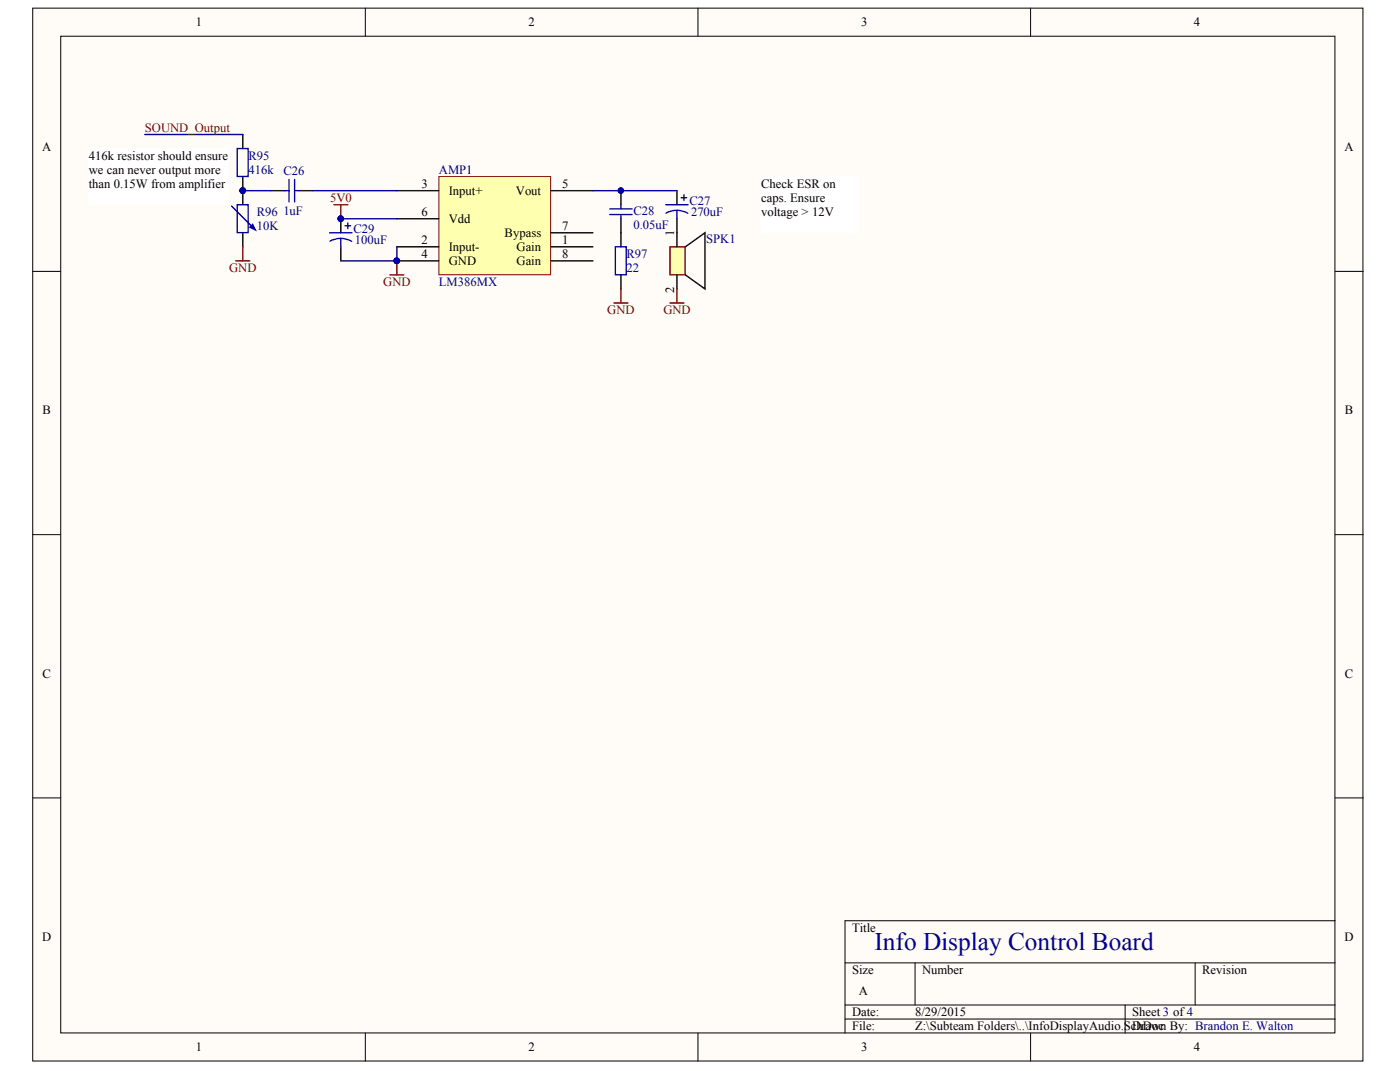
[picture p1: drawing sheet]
<svg xmlns="http://www.w3.org/2000/svg" width="271mm" height="207mm" viewBox="0 0 271 207" stroke-linecap="round" stroke-linejoin="round" font-family="sans-serif">
<defs><g id="words">
<text font-size="4.9" fill="#000080" x="169.2" y="183.7">Info Display Control Board</text>
<g font-size="2.4">
<text x="37.9" y="5.1">1</text>
<text x="102.3" y="5.1">2</text>
<text x="166.7" y="5.1">3</text>
<text x="231" y="5.1">4</text>
<text x="8.1" y="29.2">A</text>
<text x="260.2" y="29.2">A</text>
<text x="17.2" y="30.9">416k resistor should ensure</text>
<text x="17.2" y="33.6">we can never output more</text>
<text x="17.2" y="36.3">than 0.15W from amplifier</text>
<text x="81.6" y="36.3">3</text>
<text x="81.6" y="41.8">6</text>
<text x="86.8" y="37.7">Input+</text>
<text x="99.8" y="37.7">Vout</text>
<text x="108.8" y="36.3">5</text>
<text x="147.3" y="36.3">Check ESR on</text>
<text x="147.3" y="39.1">caps. Ensure</text>
<text x="147.3" y="41.8">voltage &gt; 12V</text>
<text x="81.6" y="47.2">2</text>
<text x="86.8" y="43.1">Vdd</text>
<text x="97.6" y="45.9">Bypass</text>
<text x="108.8" y="47.2">1</text>
<text x="108.8" y="44.5">7</text>
<text x="130.5" y="45.6" transform="rotate(-90 130.5 45.6)">1</text>
<text x="81.6" y="49.9">4</text>
<text x="86.8" y="48.6">Input-</text>
<text x="86.8" y="51.3">GND</text>
<text x="100" y="48.6">Gain</text>
<text x="100" y="51.3">Gain</text>
<text x="108.8" y="49.9">8</text>
<text x="130.5" y="56.6" transform="rotate(-90 130.5 56.6)">2</text>
<text x="8.2" y="80.1">B</text>
<text x="260.3" y="80.1">B</text>
<text x="8.2" y="131">C</text>
<text x="260.3" y="131">C</text>
<text x="8.1" y="181.9">D</text>
<text x="164.9" y="180.2">Title</text>
<text x="260.2" y="181.9">D</text>
<text x="164.9" y="188.3">Size</text>
<text x="178.4" y="188.3">Number</text>
<text x="232.6" y="188.3">Revision</text>
<text x="164.9" y="196.5">Date:</text>
<text x="166.2" y="192.4">A</text>
<text x="177.1" y="196.5">8/29/2015</text>
<text x="219.1" y="196.5">Sheet 3 of4</text>
<text x="37.9" y="203.3">1</text>
<text x="102.3" y="203.3">2</text>
<text x="164.9" y="199.2">File:</text>
<text x="166.7" y="203.3">3</text>
<text x="177.1" y="199.2">Z:\Subteam Folders\..\InfoDisplayAudio.SchDoc</text>
<text x="219.1" y="199.2">Drawn By: Brandon E. Walton</text>
<text x="231" y="203.3">4</text>
</g>
<g font-size="2.4" fill="#800000">
<text x="28" y="25.5">SOUND_Output</text>
<text x="63.9" y="39.1">5V0</text>
<text x="44.3" y="52.6">GND</text>
<text x="74.2" y="55.3">GND</text>
<text x="117.5" y="60.8">GND</text>
<text x="128.4" y="60.8">GND</text>
</g>
<g font-size="2.4" fill="#000080">
<text x="48.1" y="33.6">416k</text>
<text x="48.1" y="30.9">R95</text>
<text x="54.8" y="33.9">C26</text>
<text x="84.9" y="33.6">AMP1</text>
<text x="49.7" y="41.8">R96</text>
<text x="54.8" y="41.5">1uF</text>
<text x="122.6" y="41.5">C28</text>
<text x="133.4" y="39.6">C27</text>
<text x="133.7" y="41.8">270uF</text>
<text x="49.7" y="44.5">10K</text>
<text x="68.4" y="45">C29</text>
<text x="68.7" y="47.2">100uF</text>
<text x="122.6" y="44.2">0.05uF</text>
<text x="136.7" y="46.9">SPK1</text>
<text x="121.2" y="52.6">22</text>
<text x="121.2" y="49.9">R97</text>
<text x="84.9" y="55.3">LM386MX</text>
</g>
</g></defs>
<g fill="#fffcf8" stroke="#000" stroke-width=".19">
<path d="M6.3 1.6h257.5v203.6h-257.5z"/>
<path d="M11.8 7h246.5v192.7h-246.5z"/>
</g>
<g fill="none" stroke="#000" stroke-width=".19">
<path d="M70.7 1.6v5.4M135.1 1.6v5.4M199.4 1.6v5.4M6.3 52.5h5.5M258.4 52.5h5.4M6.3 103.4h5.5M258.4 103.4h5.4M6.3 154.3h5.5M258.4 154.3h5.4M258.4 178h-94.9v21.7M70.7 199.7v5.5M135.1 199.7v5.5"/>
<path d="M163.5 186.2h94.9M163.5 194.3h94.9M163.5 197h94.9M177.1 186.2v8.1M199.4 199.7v5.5M217.7 194.3v5.4M231.3 186.2v8.1"/>
</g>
<path d="M47 26v2.7M47 34.2v5.4M52.4 36.9h2.7M57.8 36.9h2.7M47 45v2.7" fill="none" stroke="#000" stroke-width=".27"/>
<circle cx="47" cy="36.9" r=".52" fill="#000080" stroke="#000080" stroke-width=".19"/>
<path d="M44.8 39.9l4.1 4M45.9 28.7h2.1v5.4h-2.1zM45.9 39.6h2.1v5.4h-2.1zM55.1 36.9h.8M55.9 34.7v4.3M57 34.7v4.3M57 36.9h.8" fill="none" stroke="#00f" stroke-width=".27"/>
<path d="M48.9 43.4l.5 1.1-1.1-.6z" fill="#00f" stroke="#00f" stroke-width=".27"/>
<path d="M28 26h19M47 36.9h5.4" fill="none" stroke="#000080" stroke-width=".27"/>
<path d="M45.6 50.4h2.7M47 47.7v2.7" fill="none" stroke="#800000" stroke-width=".27"/>
<path d="M84.9 34.2h21.7v18.9h-21.7z" fill="#ffffb0" stroke="#800000" stroke-width=".19"/>
<path d="M76.8 36.9h8.1M106.6 36.9h8.1M131 36.9v2.7M66 42.3v2.7M66 47.7v2.7M76.8 47.7h8.1M76.8 50.4h8.1M76.8 42.3h8.1M106.6 47.7h8.1M106.6 50.4h8.1M106.6 45h8.1M131 42.3v2.7" fill="none" stroke="#000" stroke-width=".27"/>
<g fill="#000080" stroke="#000080" stroke-width=".19">
<circle cx="76.8" cy="50.4" r=".52"/>
<circle cx="65.9" cy="42.3" r=".52"/>
</g>
<path d="M64.6 39.6h2.7M66 39.6v2.7M75.4 53.2h2.8M76.8 50.4v2.8" fill="none" stroke="#800000" stroke-width=".27"/>
<path d="M60.5 36.9h16.3M66 42.3h10.8M76.8 47.7v2.7h-10.8" fill="none" stroke="#000080" stroke-width=".27"/>
<path d="M128.8 39.6h4.4M131.8 38.2h1.1M132.4 37.7v1.1M63.8 45h4.3M66 46.1l1.3 .2 .8 .4M66 46.1l-.9 .1-1.3 .4M66 46.1v1.6M66.8 43.7h1.1M67.3 43.1v1.1M131 40.7l.9 .1 1.2 .4M131 40.7l-1.3 .2-.8 .3M131 40.7v1.6" fill="none" stroke="#00f" stroke-width=".27"/>
<path d="M129.7 47.7h2.9v5.4h-2.9z" fill="#ffffb0" stroke="#800000" stroke-width=".27"/>
<path d="M120.2 36.9v2.7M120.2 42.3v5.4M120.2 53.2v2.7M131 45v2.7M131 53.2v2.7M132.6 47.7l3.8-2.7v10.9l-3.8-2.7" fill="none" stroke="#000" stroke-width=".27"/>
<circle cx="120.1" cy="36.9" r=".52" fill="#000080" stroke="#000080" stroke-width=".19"/>
<path d="M120.2 39.6v.8M118 40.4h4.3M118 41.5h4.3M119.1 47.7h2.1v5.4h-2.1zM120.2 41.5v.8" fill="none" stroke="#00f" stroke-width=".27"/>
<path d="M114.7 36.9h16.3" fill="none" stroke="#000080" stroke-width=".27"/>
<path d="M118.8 58.6h2.7M120.2 55.9v2.7M129.7 58.6h2.7M131 55.9v2.7" fill="none" stroke="#800000" stroke-width=".27"/>
<g fill="#fff" stroke="#fff" stroke-width=".19">
<path d="M147.3 34.2h18.9v10.8h-18.9z"/>
<path d="M17.2 28.7h27v10.8h-27z"/>
</g>
<use href="#words"/>
</svg>
